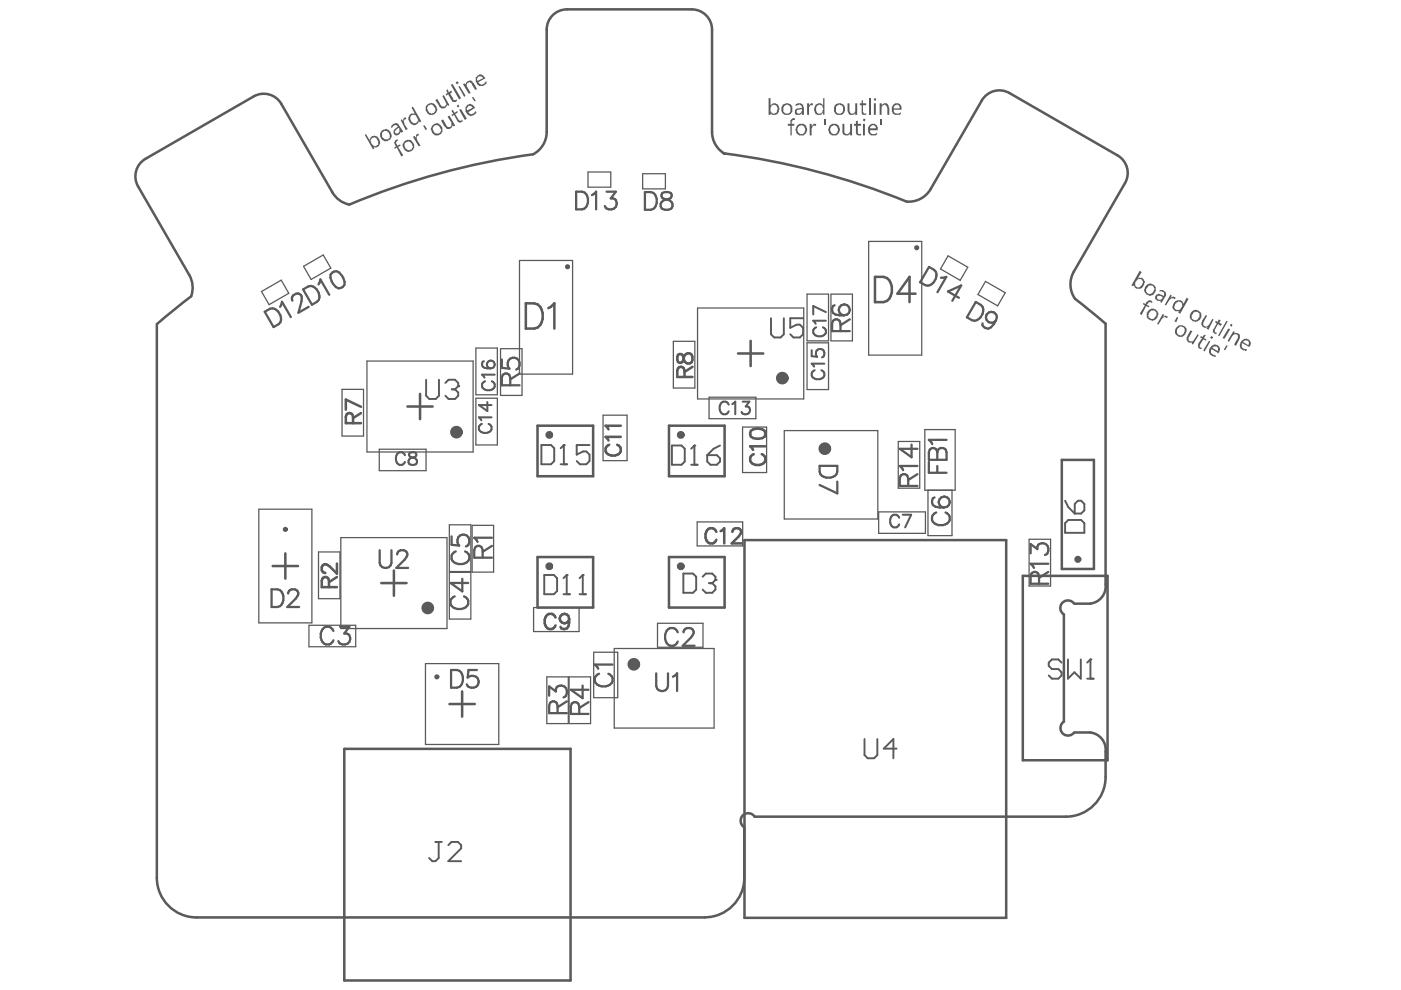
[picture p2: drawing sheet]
<svg xmlns="http://www.w3.org/2000/svg" width="297mm" height="210mm" viewBox="0 0 297 210" stroke-linecap="round" stroke-linejoin="round" font-family="sans-serif">
<path d="M214 19.7l23 13.3M208.2 21.3l-10.9 18.8M238.5 38.8l-10.8 18.8M225.6 130.3v22.7M227.9 155.3h3.3" fill="none" stroke="#5a5a5a" stroke-width=".54"/>
<circle cx="153.6" cy="32.6" r=".27" fill="#5a5a5a"/>
<g fill="none" stroke="#5a5a5a" stroke-width=".54">
<path d="M115.9 6.3v21.7M120.2 2h26.5M151 6.3v21.7M29.3 39.5l10.8 18.8M53.8 20.4l-23 13.3M59.6 22l10.9 18.8M33.3 68.7v117.4M234.4 68.6v55.3M227.8 128h3.4M234.4 159.4v5.3M157.8 175.3v10.8M160 173.2h66"/>
<path d="M41.7 194.5h107.7"/>
</g>
<g fill="#5a5a5a">
<path d="M171.1 21.9h.4v.5l.4-.5h.4v.4a.63 .63 0 0 0-.6 .1 .63 .63 0 0 0-.2 .7v1.3h-.4z"/>
<path d="M179.7 21.9h.4v1.6a.62 .62 0 0 0 .7 .6 .62 .62 0 0 0 .5-.7v-1.5h.4v2.5h-.4v-.5l-.1 .3-.4 .2a.73 .73 0 0 1-1-.5v-.2h-.1z"/>
<path d="M182.7 21.4l.3-.2v.7h.6v.4h-.6v1.5h.1v.3h.5v-.2v.5h-.1a.55 .55 0 0 1-.6-.1 .55 .55 0 0 1-.2-.5v-1.5h-.4v-.4h.4z"/>
<path d="M163.5 22.4v.3a.9 .9 0 0 0 .1 1.2l.4 .2a.96 .96 0 0 0 .9-1 .96 .96 0 0 0-.9-.9zM163 20.8h.4v1.5l.1-.1a.94 .94 0 0 1 1-.3 .94 .94 0 0 1 .6 .8 1.55 1.55 0 0 1-.5 1.7h-.3a.61 .61 0 0 1-.8-.3h-.1v.3h-.4z"/>
<path d="M166.2 22.4v.2a.92 .92 0 0 0 0 1.2 .92 .92 0 0 0 1.2 .1v-.1a.99 .99 0 0 0 .2-1 .99 .99 0 0 0-.8-.6zM165.9 22.2h.2a1.18 1.18 0 0 1 1.8 .2 1.24 1.24 0 0 1-.9 2h-.1a.99 .99 0 0 1-1.2-1.1v-.6z"/>
<path d="M168.9 23.4v.1a.36 .36 0 0 0 .1 .5 .36 .36 0 0 0 .4 .1 .73 .73 0 0 0 .6-1zM168.7 22.2a1.02 1.02 0 0 1 1.1-.3 1.02 1.02 0 0 1 .6 1v1.5h-.4v-.5a.99 .99 0 0 1-1.5 .2v-.2a.74 .74 0 0 1 .7-.9l.8-.1-.1-.6-.5-.1v.1l-.7 .1z"/>
<path d="M172.9 22.2l.5-.3h.7l.4 .4v-1.5h.3v3.6h-.3v-.5l-.2 .2a.7 .7 0 0 1-1 .3l-.4-.2-.3-.7v-.6zM173.2 22.4v.2a.92 .92 0 0 0-.1 1 .92 .92 0 0 0 .9 .5l.4-.3 .1-.5-.1-.7a.7 .7 0 0 0-1-.3z"/>
<path d="M177.2 22.6v.4a.8 .8 0 0 0 .8 1.1 .8 .8 0 0 0 .7-1.1 .72 .72 0 0 0-.4-.7 .72 .72 0 0 0-.8 .1zM177 22.3a1.34 1.34 0 0 1 2 .1 1.24 1.24 0 0 1 0 1.4 1.24 1.24 0 0 1-1.2 .6h-.1a1.02 1.02 0 0 1-.9-1.4z"/>
</g>
<path d="M184.4 20.8v3.6" fill="none" stroke="#5a5a5a" stroke-width=".41"/>
<g fill="#5a5a5a">
<path d="M186.5 21.9h.4v.4a.8 .8 0 0 1 .9-.4 .8 .8 0 0 1 .6 .8l.1 .2v1.5h-.4v-1.5l-.1-.2a.49 .49 0 0 0-.4-.4 .49 .49 0 0 0-.6 .3h-.1v1.8h-.4z"/>
<path d="M167.6 25.4h.1a.61 .61 0 0 1 .8-.2v.2a.59 .59 0 0 0-.6 .2 .59 .59 0 0 0 0 .7h.5v.4h-.5v2h-.3v-2h-.6v-.4h.6z"/>
<path d="M171.7 26.3h.4v.5l.4-.5h.5v.4a.55 .55 0 0 0-.8 .4l-.1 .1v1.5h-.4z"/>
<path d="M174.7 25.3h.4v1.1h-.4z"/>
<path d="M178.6 26.3h.4v1.5a.56 .56 0 0 0 .4 .6 .56 .56 0 0 0 .7-.4l.1-.1v-1.6h.5v2.4h-.5v-.4a.88 .88 0 0 1-1 .4 .88 .88 0 0 1-.6-.9z"/>
<path d="M181.5 25.7l.4-.1v.7h.7v.4h-.7v1.3a.37 .37 0 0 0 .2 .5 .37 .37 0 0 0 .5-.2v.4h-.2a.74 .74 0 0 1-.9-.7v-1.3h-.4v-.4h.4z"/>
<path d="M186.6 25.3h.4v1.1h-.4z"/>
<path d="M248.2 62.4l.2 .3-.2 .4 .5-.2 .6 .2-.3 .4a.61 .61 0 0 0-.6-.2 .61 .61 0 0 0-.5 .4l-.7 1.1-.3-.2z"/>
<path d="M255.7 66.8l.2 .1-.6 1.3a.63 .63 0 0 0 0 .9 .63 .63 0 0 0 .9-.1l.8-1.4 .3 .1-1.1 2.2-.4-.2 .3-.3h-.2a.85 .85 0 0 1-1-.2 .85 .85 0 0 1-.1-1z"/>
<path d="M257.6 68.3l.2-.3 .3 .3 .3-.6 .4 .2-.3 .5 .6 .3-.3 .4-.6-.4-.6 1.2v.6l.4 .1-.2 .3-.1-.2a.52 .52 0 0 1-.5-.6l.8-1.5z"/>
<path d="M260 68l.3 .2-1.8 3.1-.3-.2z"/>
<path d="M261.5 70.2l.3 .1-.1 .4a.83 .83 0 0 1 1 .2 .83 .83 0 0 1 0 1.1l-.6 1.3-.4-.2 .6-1.3a.63 .63 0 0 0-.2-1 .63 .63 0 0 0-.9 .5l-.6 1.2-.3-.3z"/>
<path d="M242.5 64.2l.4 .3 .1-.4h.1a.72 .72 0 0 1 1.3-.2l-.2 .4a.44 .44 0 0 0-.4-.2 .44 .44 0 0 0-.4 .2l-.3 .3 .6 .3-.2 .3-.5-.3-1 1.9-.4-.3 1.1-1.7-.4-.3z"/>
<path d="M246.5 66.5l.3 .3-.3 .4h.2a.55 .55 0 0 1 .9 0l-.2 .3-.3-.3-.6 .1-.9 1.5-.3-.1z"/>
<path d="M249.5 67.2l.3 .1-.4 1-.4-.1z"/>
<path d="M252.4 70.1l.4 .1-.7 1.2a.62 .62 0 0 0 .2 .9 .62 .62 0 0 0 .9-.3l.7-1.1 .3 .1-1.3 2.1-.2-.2 .1-.4v.1a.85 .85 0 0 1-1-.2 .85 .85 0 0 1-.1-1z"/>
<path d="M254.6 71.3l.4 .1 .3-.4h.4l-.4 .7 .5 .3-.1 .2-.6-.2-.7 1.1-.1 .4 .3 .2h.2l-.1 .3a.55 .55 0 0 1-.7-.7v-.4l.8-1.2-.4-.1z"/>
<path d="M260 73.2l.3 .1-.6 1-.2-.2z"/>
<path d="M84.9 25.4l.3-.1 .3 .4v-.5l.3-.3h.2l.2 .3-.2 .1a.54 .54 0 0 0-.4 .4 .54 .54 0 0 0 .2 .6l.6 1-.4 .3z"/>
<path d="M92.3 21.2l.4-.2 .7 1.2a.62 .62 0 0 0 .9 .4 .62 .62 0 0 0 .2-1l-.7-1.2 .3-.3 1.2 2.2-.3 .1-.2-.2a.84 .84 0 0 1-.6 .8 .84 .84 0 0 1-.9-.3z"/>
<path d="M94.6 19.2l.3-.3 .3 .7 .5-.4 .1 .4-.4 .3 .7 1.1v.2h.6l.1-.1 .1 .3h-.1a.61 .61 0 0 1-.6 .2 .61 .61 0 0 1-.5-.4l-.7-1.2-.4 .3-.1-.3 .4-.3z"/>
<path d="M95.6 18l.4-.2 1.7 3-.4 .3z"/>
<path d="M98.2 17.8l.4-.1 .1 .3 .1-.6 1-.4v.1l.4 .2 .9 1.6-.4 .1-.8-1.3a.58 .58 0 0 0-.8 0 .58 .58 0 0 0 0 .8l.7 1.2-.4 .2z"/>
<path d="M83.7 29.8l.6-.3 .1 .3-.4 .3v.4l.3 .4 .5-.3 .1 .3-.5 .3 1.1 1.7-.4 .3-1-1.9-.4 .3-.1-.3 .4-.3-.3-.3v-.2h-.1z"/>
<path d="M87.5 29l.4-.2 .3 .4a.73 .73 0 0 1 .4-.9l.3 .4a.64 .64 0 0 0-.6 .4 .64 .64 0 0 0 .2 .7l.7 1.1-.4 .1z"/>
<path d="M89.7 26.7l.3-.2 .5 .8-.2 .3z"/>
<path d="M93.5 25.6l.4-.3 .7 1.2a.61 .61 0 0 0 .9 .4 .61 .61 0 0 0 .2-.9l-.8-1.2 .4-.3 1.2 2.2-.4 .1-.1-.3v.2a.93 .93 0 0 1-1 .6h-.2l-.6-.5z"/>
<path d="M95.7 23.5l.3-.2 .4 .6 .5-.4 .2 .3-.6 .4 .7 1.1a.39 .39 0 0 0 .3 .3 .39 .39 0 0 0 .4-.2v-.1l.3 .4-.3 .1a.6 .6 0 0 1-1-.2l-.7-1.2-.4 .2-.1-.2 .4-.3z"/>
<path d="M100.1 20.7l.2-.2 .6 .9-.3 .1z"/>
<path d="M185.3 21l.4-.2 .1 .3h-.1v.3l-.4-.2zM185.3 21.9h.4v2.5h-.4z"/>
<path d="M189.5 22.6v.4h1.2l-.1-.7h-.3v-.1h-.3v.1h-.2zM189.4 22.2a1.02 1.02 0 0 1 1.1-.3 1.02 1.02 0 0 1 .6 1.1v.3h-1.6a.75 .75 0 0 0 .5 .8 .75 .75 0 0 0 .9-.3h.1v.4h-.1a1.17 1.17 0 0 1-1.4 0 1.17 1.17 0 0 1-.4-1.3z"/>
<path d="M169.2 26.9a.96 .96 0 0 0 0 1.1 .96 .96 0 0 0 1 .4 1 1 0 0 0 .5-1.1 1 1 0 0 0-.9-.8v.2h-.3zM168.9 26.7a1.51 1.51 0 0 1 1.9-.2v.2a1.24 1.24 0 0 1-.4 1.9v.1h-.9a1.25 1.25 0 0 1-.7-1.6z"/>
<path d="M176.2 26.9a.96 .96 0 0 0-.1 1.1 .96 .96 0 0 0 1 .4 1 1 0 0 0 .6-1.1 1 1 0 0 0-1-.8v.2h-.3zM175.9 26.7a1.51 1.51 0 0 1 1.9-.2v.2a1.24 1.24 0 0 1-.4 1.9v.1h-.3a1.25 1.25 0 0 1-1.5-1.5h.2z"/>
<path d="M183 25.3l.1-.1 .4 .1-.1 .4h-.3zM183 26.3h.4v2.4h-.4z"/>
<path d="M184.5 26.9v.3h1.2a.56 .56 0 0 0-.4-.7 .56 .56 0 0 0-.7 .4zM184.3 26.5h.2a.95 .95 0 0 1 1.1-.2 .95 .95 0 0 1 .5 1v.3h-1.6a.75 .75 0 0 0 .4 .9 .75 .75 0 0 0 .9-.3h.2v.4a1.36 1.36 0 0 1-1.9-.6v-1.1h.1z"/>
<path d="M241 59.4a1.25 1.25 0 0 0-.2 1.4h.2a.9 .9 0 0 0 1.2-.7 .64 .64 0 0 0-.2-.8 .64 .64 0 0 0-.9 .1zM241.6 57.4l.4 .3-.8 1.3 .2-.1a1.02 1.02 0 0 1 1.3 1.1h-.1a1.23 1.23 0 0 1-.6 1.1 1.23 1.23 0 0 1-1.3 0l-.3-.7-.1 .3-.4-.2z"/>
<path d="M243.4 60.7v.1a.79 .79 0 0 0-.4 .9 .79 .79 0 0 0 .8 .6h.3l.4-.5a.55 .55 0 0 0 0-1 .7 .7 0 0 0-1-.3zM242.9 60.7l.1-.2a1.2 1.2 0 0 1 1.4-.2 1.2 1.2 0 0 1 .6 1.3l-.1 .3a1.25 1.25 0 0 1-1.6 .7l-.3-.3a1 1 0 0 1-.1-1.5z"/>
<path d="M245.3 62.9a.59 .59 0 0 0 .4 .6 .59 .59 0 0 0 .7-.2l.1-.3-.5-.3h-.5zM245.7 61.8a.82 .82 0 0 1 1.2 0l.3 .2v.7l-.9 1.5-.3-.1 .1-.4a.78 .78 0 0 1-.9 0 .78 .78 0 0 1-.3-.8l.6-.6h.4l.9 .4a.55 .55 0 0 0-.4-.8v-.1z"/>
<path d="M248.9 64.2h.1a1 1 0 0 1 1-.6 1 1 0 0 1 .9 .9l.7-1.4 .4 .3-1.8 3.1-.4-.2 .3-.5-.2 .2a.98 .98 0 0 1-1-.3 .98 .98 0 0 1-.2-1.1zM249.1 64.5v.1a.72 .72 0 0 0 0 .9 .72 .72 0 0 0 .8 .2l.3-.1a1 1 0 0 0 .2-1.5 .58 .58 0 0 0-1 .2z"/>
<path d="M252.9 66.4l-.1 .3a.78 .78 0 0 0 .1 1 .78 .78 0 0 0 1.1-.1l.3-.4a.8 .8 0 0 0-.3-1 .8 .8 0 0 0-1.1 .2zM252.4 66.4h.1a1.13 1.13 0 0 1 1.9-.3 1.12 1.12 0 0 1-.2 1.8l-.3 .3a1.23 1.23 0 0 1-1.6-1.3z"/>
<path d="M260.8 68.8l.4-.1v.4l-.2 .1zM260.4 69.7l.4 .1-1.2 2-.4-.1z"/>
<path d="M263.6 72.4v.1l1 .7 .2-.1a.55 .55 0 0 0 0-.6 .55 .55 0 0 0-.6-.3l-.1-.1zM263 72.5h.1a1.05 1.05 0 0 1 1-.7 1.05 1.05 0 0 1 1 .6l.1 .1v.6l-.3 .5-1.5-.8-.1 .1a.85 .85 0 0 0 .2 .9 .85 .85 0 0 0 .9 .2l-.2 .4h-.2v-.1a1.03 1.03 0 0 1-1-.5 1.03 1.03 0 0 1 0-1.2z"/>
<path d="M243.5 66.4v.3a.55 .55 0 0 0 .5 .8v.1a.73 .73 0 0 0 .9-.4 .78 .78 0 0 0 0-1.3 .78 .78 0 0 0-1.2 .5zM243.5 65.7h.2a1.02 1.02 0 0 1 1.6 .3l.2 .1a1.27 1.27 0 0 1-.9 1.8l-.1 .1-.4-.1a.73 .73 0 0 1-.8-.6h-.2v-1h.2z"/>
<path d="M249.7 69.7a.86 .86 0 0 0 .3 1.3 .86 .86 0 0 0 1.2-.8v-.1a.76 .76 0 0 0-.5-.8 .76 .76 0 0 0-.9 .2zM249.3 69.5h.1a1.18 1.18 0 0 1 1.8-.2 1.18 1.18 0 0 1-.2 1.8 1.1 1.1 0 0 1-1.7-.4h-.2z"/>
<path d="M256.6 71.4l.3-.1a.29 .29 0 0 1 .3 .3 .29 .29 0 0 1-.4 .2zM256.3 72.2l.3 .2-1.2 2.1-.3-.2z"/>
<path d="M257 73.7l1.1 .7a.58 .58 0 0 0-.3-.9h-.5zM256.5 73.7l.3-.2a1.07 1.07 0 0 1 1.2-.4 1.07 1.07 0 0 1 .7 1.2l-.3 .7-1.5-1-.1 .1a.99 .99 0 0 0 1 1.3l-.1 .2h-.4v-.1a.73 .73 0 0 1-.8-.5l-.2-.2z"/>
<path d="M78.8 29.2l-.2 .7 .4 .8a.76 .76 0 0 0 .9 .1 .76 .76 0 0 0 .3-.9l-.3-.2a.62 .62 0 0 0-.9-.5zM77.3 28.6l.3-.2 .8 1.4v-.1a1 1 0 0 1 .9-.9 1 1 0 0 1 1 .6 1.19 1.19 0 0 1-.5 1.9l-.6-.1 .2 .2-.3 .3z"/>
<path d="M81 28.2v.2a.92 .92 0 0 0 .8 1.1v.2l.2-.2a.74 .74 0 0 0 .7-.5 .74 .74 0 0 0-.3-.8l-.3-.3a.72 .72 0 0 0-1.1 .3zM80.7 27.9l.3-.3a1.45 1.45 0 0 1 1.8 .3l.2 .8a1.24 1.24 0 0 1-1.3 1.2 1.24 1.24 0 0 1-1.1-1.5z"/>
<path d="M83.7 27.8a.43 .43 0 0 0 .3 .5 .43 .43 0 0 0 .5-.3h.2l-.2-.9zM83 26.5l.6-.2a.58 .58 0 0 1 .9 .2l1 1.4-.4 .3-.2-.3a.77 .77 0 0 1-.6 .8 .77 .77 0 0 1-.8-.5v-.6l.9-.8h-.1a.55 .55 0 0 0-1 0l-.3 .4-.1-.4z"/>
<path d="M87.3 22.9l.2-.3 1.8 3.1-.3 .3-.2-.4v.1a.98 .98 0 0 1-.9 .8 .98 .98 0 0 1-1-.7l-.2-.1a1.13 1.13 0 0 1 .7-1.6h.5zM87.1 24.5a1.1 1.1 0 0 0 .8 1.6 .68 .68 0 0 0 .7-.4 .68 .68 0 0 0-.1-.7l-.3-.4a.58 .58 0 0 0-.9-.1z"/>
<path d="M90.8 22.3l-.1 .3a1.07 1.07 0 0 0 .9 1.5l.3-.2a.86 .86 0 0 0 .1-1.3 .72 .72 0 0 0-1.1-.3zM90.4 22.3l.5-.3v-.1a1.39 1.39 0 0 1 1.5 .4 1.39 1.39 0 0 1 .2 1.5l-.2 .1a1.24 1.24 0 0 1-1.3 .4 1.24 1.24 0 0 1-.8-1z"/>
<path d="M96.7 17.4l.2-.1a.29 .29 0 0 1 .3 .3 .29 .29 0 0 1-.4 .2zM97.2 18.4l.3-.2 1.2 2.1-.3 .2z"/>
<path d="M101.3 16.3v.3h-.2l.2 .5 1.1-.5a.72 .72 0 0 0-1.1-.3zM100.9 16.3l.2-.1a.83 .83 0 0 1 .8-.4 .83 .83 0 0 1 .7 .5l.3 .3-1.5 .8a.77 .77 0 0 0 .8 .6 .77 .77 0 0 0 .7-.7l.2-.2 .1 .5-.1 .1a1.18 1.18 0 0 1-1.4 .5 1.18 1.18 0 0 1-.8-1.2z"/>
<path d="M85.8 30.5v.4a1.03 1.03 0 0 0 1.5 .8 1.08 1.08 0 0 0-.6-1.6l-.1-.2-.4 .2zM85.6 30.1a1.31 1.31 0 0 1 1.7-.2 1.31 1.31 0 0 1 .5 1.5h-.1a1.1 1.1 0 0 1-1.8 .6l-.3-.6h-.1v-.2a.65 .65 0 0 1 .1-1z"/>
<path d="M91.9 26.8v.1a.65 .65 0 0 0 .1 1 .76 .76 0 0 0 1.1 .4 .76 .76 0 0 0 .3-1.1 .93 .93 0 0 0-1-.7zM91.5 26.8h.1a1.01 1.01 0 0 1 1-.7 1.01 1.01 0 0 1 .9 .7 1.13 1.13 0 0 1 .3 1.2 1.13 1.13 0 0 1-1 .7 .61 .61 0 0 1-.8-.3l-.4-.2-.3-.7z"/>
<path d="M96.8 22.4l.3-.2 .2 .1-.1 .4h-.3zM97.3 23.3l.4-.2 1.3 2.1-.4 .2z"/>
<path d="M99 22.9l.1 .5 1.1-.5-.1-.2a.51 .51 0 0 0-.6-.2 .51 .51 0 0 0-.4 .4zM99 22.3l.1-.1a1.25 1.25 0 0 1 1.6 .7l-1.5 .9h.2a.66 .66 0 0 0 .6 .4 .66 .66 0 0 0 .6-.4l.3-.3a.55 .55 0 0 1-.4 .9 1.08 1.08 0 0 1-1.7-.6l-.1-.1v-1z"/>
</g>
<g fill="none" stroke="#5a5a5a" stroke-width=".54">
<path d="M120.2 2a4.3 4.3 0 0 0-4.3 4.3M146.7 2a4.3 4.3 0 0 1 4.3 4.3M214 19.7a4.3 4.3 0 0 0-5.8 1.6M30.8 33.7a4.3 4.3 0 0 0-1.5 5.8M53.8 20.4a4.3 4.3 0 0 1 5.8 1.6M113 32.7a154 154 0 0 0-39 10.7M115.9 28a5.4 5.4 0 0 1-2.9 4.7M151 28a5.4 5.4 0 0 0 2.6 4.6M153.4 32.5a154.1 154.1 0 0 1 38.8 10.2 5.4 5.4 0 0 0 5.1-2.6M237 33a4.3 4.3 0 0 1 1.5 5.8M40.1 58.3a5.4 5.4 0 0 1 .4 4.5l-7.2 5.9M70.5 40.8l1.2 1.5 1.1 .6 1.2 .5"/>
<path d="M185.5 58.7h1.8a2.24 2.24 0 0 1 1.8 2 3.2 3.2 0 0 1-1 3.1l-.8 .3h-1.8zM227.7 57.6a5 5 0 0 0 1.7 6.9l5 4.1M111.5 64.3h1.8a2.24 2.24 0 0 1 1.8 2.1 3.2 3.2 0 0 1-1.1 3l-.7 .3h-1.8zM116.3 65.3l.5-.2 .7-.8v5.4M143.8 75.2a1.21 1.21 0 0 0 .3 1.7l.6-.1 .1-.3a1.33 1.33 0 0 1 1.4-1.6l.3 .2a1.26 1.26 0 0 1-.3 2 1.03 1.03 0 0 1-1.2-1l-.2-.6a.65 .65 0 0 0-1-.3zM145.1 79.9v-1.4l-.1-.4a.74 .74 0 0 0-1.2 0l-.2 .4v1.4h3.2M146.8 77.8l-1.7 1.1M156.5 74.9h5.3M159.2 72.3v5.3M194.1 62.3h-3.8l2.5-3.6v5.4M74.9 89.7v-1.4l-.2-.4a.75 .75 0 0 0-1.2 0l-.2 .4v1.4h3.2M76.5 86.2l-3.2-1.5v2.2"/>
<path d="M76.5 87.6l-1.6 1.1M86.4 86.2h5.3M89.1 83.5v5.4M114 90.3h11.8v10.7h-11.8zM129.2 94.3a1.18 1.18 0 0 0-.8 1.3 1.18 1.18 0 0 0 1.2 1 1.41 1.41 0 0 0 1.6-.3 1.41 1.41 0 0 0 .3-1.5l-.6-.5M131.6 90.3h-3.2l.6 .7M131.6 92.6h-3.2l.6 .8M141.8 90.3h11.8v10.7h-11.8zM159.2 91.3a2.48 2.48 0 0 1 2.9 0 1.04 1.04 0 0 1-.4 1.6 2.66 2.66 0 0 1-2.5-.3l-.2-.5zM159.8 96.3a1.18 1.18 0 0 0-.8 1.3 1.18 1.18 0 0 0 1.3 1 1.41 1.41 0 0 0 1.5-.3 1.41 1.41 0 0 0 .3-1.5l-.6-.5M162.3 94.6h-3.3l.7 .8M225.1 97.5h6.8v23.1h-6.8z"/>
<path d="M60.5 117.3v5.4M71.4 119.5v2.1l-1.5-1.5a.97 .97 0 0 0-1.5-.2l-.2 1a.8 .8 0 0 0 .8 .6M114 118.1h11.8v10.7h-11.8zM141.8 118.1h11.8v10.7h-11.8zM151.9 112.8a1.18 1.18 0 0 0-1.4-.8 1.18 1.18 0 0 0-.9 1.2 1.41 1.41 0 0 0 .3 1.6 1.41 1.41 0 0 0 1.5 .3l.5-.6M152.8 112.6l.7-.6v3.2M155.3 112.8a.79 .79 0 0 1 .6-.8h.6a.78 .78 0 0 1 .5 1.2l-1.9 2h2.2M157.8 114.5h55.5v80.1h-55.5zM57.8 120h5.4M69.8 124.5v-1.4l-.2-.4a.74 .74 0 0 0-1.2 0l-.2 .4v1.4h3.2M71.4 122.3l-1.6 1.1M80.8 123.6h5.4"/>
<path d="M83.5 120.9v5.4M117.8 130.9a1.18 1.18 0 0 0-1.4-.7 1.18 1.18 0 0 0-.9 1.2 1.41 1.41 0 0 0 .3 1.5 1.41 1.41 0 0 0 1.5 .3l.5-.6M120.7 131.2l-.2 1.6a.93 .93 0 0 1-.8 .6 .93 .93 0 0 1-.9-.5M216.9 122.1h17.9v39.1h-17.9zM227.7 128a1.61 1.61 0 0 0-2.5-.2 1.61 1.61 0 0 0 .4 2.5M234.4 123.9a3.7 3.7 0 0 1-3.2 4.1M73 158.8h48v49.1h-48zM95.3 149.3h5.4M98 146.6v5.3M225.6 153a1.61 1.61 0 0 0-.3 2.5 1.61 1.61 0 0 0 2.5-.2M231.2 155.3a3.7 3.7 0 0 1 3.2 4.1M160 173.2a1.61 1.61 0 0 0-2.5-.4 1.61 1.61 0 0 0 .2 2.5"/>
<path d="M234.4 164.7a8.4 8.4 0 0 1-8.4 8.5M33.3 186.1a8.4 8.4 0 0 0 8.4 8.4M157.8 186.1a8.4 8.4 0 0 1-8.4 8.4"/>
<circle cx="119.7" cy="131.2" r="1"/>
</g>
<g fill="none" stroke="#5a5a5a" stroke-width=".27">
<path d="M124.7 36.5h4.8v3.2h-4.8zM136.3 36.8h4.8v3.2h-4.8zM64.4 56.5l4.1-2.4 1.6 2.7-4.1 2.5zM110.1 55.2h11.3v24.1h-11.3zM184.2 51.2h11.2v24.1h-11.2zM201 54.2l4.2 2.5-1.6 2.7-4.2-2.4zM208.9 59.7l4.2 2.4-1.6 2.8-4.2-2.5zM55.4 61.8l4.2-2.4 1.6 2.8-4.1 2.4zM77.8 76.6h22.5v19.2h-22.5zM100.9 73.8h4.6v9.9h-4.6zM106.1 73.9h4.6v9.9h-4.6zM142.8 72.4h4.5v9.9h-4.5z"/>
<path d="M147.9 65.3h22.5v19.3h-22.5zM171.1 62.4h4.6v9.9h-4.6zM171.1 72.7h4.6v9.9h-4.6zM176.2 62.4h4.5v9.9h-4.5zM72.5 82.6h4.6v9.9h-4.6zM80.4 95.2h9.9v4.6h-9.9zM100.9 84.4h4.6v9.9h-4.6zM127.9 88h5.1v9.7h-5.1zM150.3 84.2h10v4.6h-10zM157.4 90.6h5.1v9.6h-5.1zM166.3 91.3h19.8v18.7h-19.8zM190.4 93.6h4.6v9.9h-4.6z"/>
<path d="M196.1 91.1h6.4v12.8h-6.4zM54.9 108h11.2v24.1h-11.2zM67.5 117h4.6v9.9h-4.6zM72.3 114h22.5v19.3h-22.5zM95.3 111.3h4.5v9.9h-4.5zM100.1 111.4h4.6v9.9h-4.6zM147.8 110.7h9.7v5.1h-9.7zM186.3 108.5h9.9v4.6h-9.9zM196.7 103.9v9.7h5.1v-9.7M218.2 114.3h4.5v9.9h-4.5zM65.5 132.6h9.9v4.5h-9.9zM95.3 121.4h4.5v9.9h-4.5z"/>
<path d="M113.1 128.8h9.7v5.1h-9.7zM125.9 138.3h5.1v9.6h-5.1zM130.2 137.5h21.2v16.9h-21.2zM139.4 132.1h9.6v5.1h-9.6zM90.2 140.7h15.5v17.1h-15.5zM115.9 143.5h4.6v9.9h-4.6zM120.7 143.5h4.5v9.9h-4.5z"/>
</g>
<g fill="none" stroke="#5a5a5a" stroke-width=".43">
<path d="M102.6 76.6a.79 .79 0 0 0-.3 1.1l.4 .3 1.3 .1M104.9 79.4h-2.7l.5 .7M172.1 74.2v1.3l1.1 .2a.95 .95 0 0 1 0-1.5 .95 .95 0 0 1 1.4 .2 .95 .95 0 0 1-.3 1.4M172.7 78.5a.98 .98 0 0 0-.6 1.1 .98 .98 0 0 0 1 .8 1.17 1.17 0 0 0 1.3-.2 1.17 1.17 0 0 0 .2-1.3l-.5-.4M173.1 69.4a.98 .98 0 0 0-.7 1.1 .98 .98 0 0 0 1 .8 1.17 1.17 0 0 0 1.3-.2 1.17 1.17 0 0 0 .3-1.3l-.5-.4M174.8 77.1h-2.7l.5 .6M175.1 66.2l-2.7-1.3v1.8M175.1 68h-2.7l.5 .6M85.9 96.5a.99 .99 0 0 0-1.2-.6 .99 .99 0 0 0-.8 1 1.17 1.17 0 0 0 .3 1.3 1.17 1.17 0 0 0 1.3 .2l.4-.5M86.9 96a.54 .54 0 0 0 .2 .9 1.11 1.11 0 0 1 1.3 1.2 .93 .93 0 0 1-1.1 .5 .93 .93 0 0 1-.7-.9 1.23 1.23 0 0 1 1.3-.8 .54 .54 0 0 0 .2-.9l-.3-.1zM102.2 89.9a.98 .98 0 0 0-.7 1.1 .98 .98 0 0 0 1.1 .8 1.17 1.17 0 0 0 1.2-.3 1.17 1.17 0 0 0 .3-1.2l-.5-.4M102.8 80.8a.98 .98 0 0 0-.6 1.2 .98 .98 0 0 0 1 .7 1.17 1.17 0 0 0 1.3-.2 1.17 1.17 0 0 0 .3-1.3l-.6-.4"/>
<path d="M103.3 85.2v2l-1.8-1.3h2.7M104.2 88.5h-2.7l.5 .6M154.5 85.8a.99 .99 0 0 0-1.1-.6 .99 .99 0 0 0-.8 1 1.17 1.17 0 0 0 .2 1.3 1.17 1.17 0 0 0 1.3 .2l.4-.5M155.3 85.7l.6-.5v2.6M157.5 85.2h1.4l-.8 1a.86 .86 0 0 1 .9 1 .86 .86 0 0 1-1.1 .6l-.4-.1-.3-.4M190.6 109.8a.99 .99 0 0 0-1.1-.7 .99 .99 0 0 0-.8 1.1 1.17 1.17 0 0 0 .3 1.2 1.17 1.17 0 0 0 1.3 .3l.3-.5M191.4 109.1h1.8l-1.3 2.7"/>
<circle cx="104.1" cy="77.3" r=".83"/>
</g>
<g fill="none" stroke="#5a5a5a" stroke-width=".48">
<path d="M70.5 57.8l.3-.2a1.72 1.72 0 0 1 2 1.3l.3 .9a1.15 1.15 0 0 1-.6 1.2 1.15 1.15 0 0 1-1.3-.1 3.1 3.1 0 0 1-1.1-2.7zM122.2 40.6h1.2a2.04 2.04 0 0 1 .9 3.3l-.4 .3-.5 .2h-1.2zM125.5 41.4l.9-.8v3.8M128.6 40.6h2l-1.1 1.5a1.2 1.2 0 0 1 1.3 1.4 1.2 1.2 0 0 1-1.7 .9l-.5-.2-.4-.5M136.7 40.7h1.3a2.05 2.05 0 0 1 .9 3.2l-.4 .4-.5 .2h-1.3zM140.4 40.9a.76 .76 0 0 0 .4 1.3 1.73 1.73 0 0 1 1.8 1 .97 .97 0 0 1-.9 1.3h-.7a1.07 1.07 0 0 1-1-1.2 1.07 1.07 0 0 1 1.1-1l.8-.1a.76 .76 0 0 0 .3-1.3l-.5-.2zM197 56.6l1 .6a2.05 2.05 0 0 1-.8 3.2l-.5 .2-.5-.1-1.1-.7zM199.5 58.9l1.1-.2-1.8 3.3M56.1 66.1l1.1-.6a2.05 2.05 0 0 1 2.4 2.3l-.1 .5-.4 .4-1.1 .7zM59.4 65.1l.4-1.1 1.9 3.2M62 63.7a.93 .93 0 0 1 .2-1.1l.6-.3a.92 .92 0 0 1 1.2 .9l-.7 3.1 2.1-1.2M64.3 61.4l1-.7a2.05 2.05 0 0 1 2.4 2.4l-.1 .5-.4 .4-1.1 .6z"/>
<path d="M67.5 60.3l.4-1.1 1.9 3.3M106.4 76.2v1.8l1.6 .2a1.32 1.32 0 0 1 0-2 1.32 1.32 0 0 1 2 .2 1.32 1.32 0 0 1-.6 2M110.2 79.2l-2 1.2M177 64.7a1.1 1.1 0 0 0-.4 1.6l.5 .4 1.8 .2M178.2 70.2v-1.6l-.2-.5a.87 .87 0 0 0-1.4 0l-.2 .5v1.6h3.8M180.2 67.7l-2 1.3M203.3 63.1l-2.3-1.3 2.8-1.3-1.9 3.3M206.9 64l1.1 .7a2.04 2.04 0 0 1-.9 3.2l-.5 .1-.5-.1-1.1-.6zM211.2 67.9l-1.1 1.5a1.09 1.09 0 0 1-1.1 .2 1.09 1.09 0 0 1-.7-1M108.2 81.7v-1.6l-.2-.6a.87 .87 0 0 0-1.4 0l-.2 .6v1.6h3.8M193.3 94.3v2.6l-2.5-1.7h3.7M194.5 98.8h-3.7l.7 .9"/>
<path d="M196.9 97.9v2.3h3.8M197.3 95.2a.85 .85 0 0 1 1.2 .2l.2 .5a.98 .98 0 0 1 1-.9 .98 .98 0 0 1 1 .9v1.6h-3.8v-1.6zM198.7 95.9v1.6M198.7 98.8v1.4M200.7 93.3h-3.8l.8 .9M95.7 113.7v1.8l1.7 .2a1.32 1.32 0 0 1-.1-2 1.32 1.32 0 0 1 2 .2 1.32 1.32 0 0 1-.5 2M96.6 116.9a1.38 1.38 0 0 0-.9 1.6 1.38 1.38 0 0 0 1.5 1.1 1.72 1.72 0 0 0 2.3-1.8l-.5-.7-.4-.2M102.3 118.2v-1.6l-.1-.5a.87 .87 0 0 0-1.5 0l-.2 .5v1.6h3.8M104.3 115.7l-2 1.3M104.3 114h-3.8l.8 .9M192.6 103v-1.6l-.2-.5a.87 .87 0 0 0-1.5 0l-.1 .5v1.6h3.7M194.5 100.5l-1.9 1.3"/>
<path d="M198.1 105.5a1.1 1.1 0 0 0-.3 1.6l.5 .3 1.8 .2M198.5 108.7a1.38 1.38 0 0 0-.9 1.5 1.38 1.38 0 0 0 1.4 1.1 1.72 1.72 0 0 0 2.4-1.7l-.2-.4-.7-.5M218.5 117.3v-1.9l1.4 1a1.2 1.2 0 0 1 1.4-1.2 1.2 1.2 0 0 1 1 1.6l-.2 .5-.6 .4M222.3 119.5h-3.8l.7 .9M70.7 133.8a1.38 1.38 0 0 0-1.6-.9 1.38 1.38 0 0 0-1.1 1.4 1.72 1.72 0 0 0 1.8 2.3l.4-.1 .5-.7M72.1 132.9h2l-1.1 1.4a1.2 1.2 0 0 1 1.3 1.4 1.2 1.2 0 0 1-1.7 .9l-.5-.1-.4-.6M96.4 126.4a1.38 1.38 0 0 0-.9 1.6 1.38 1.38 0 0 0 1.4 1.1 1.72 1.72 0 0 0 2.4-1.8l-.2-.3-.7-.6M98 122.7v2.7l-2.5-1.8h3.8M143.7 134.1a1.38 1.38 0 0 0-1.6-.9 1.38 1.38 0 0 0-1.1 1.4 1.72 1.72 0 0 0 1.8 2.3l.4-.2 .5-.7M144.9 134.1a.93 .93 0 0 1 .7-.9h.8a.92 .92 0 0 1 .5 1.4l-2.1 2.3h2.5M220.3 123.8v-1.6l-.2-.6a.87 .87 0 0 0-1.4 0l-.2 .6v1.6h3.8M222.3 121.3l-2 1.2"/>
<path d="M116.4 147.5v-2l1.5 1.1a1.2 1.2 0 0 1 1.3-1.3 1.2 1.2 0 0 1 1 1.7l-.2 .5-.5 .4M118.2 151.2v-1.6l-.2-.5a.87 .87 0 0 0-1.4 0l-.2 .5v1.6h3.8M120.2 148.7l-2 1.3M122.8 151.4v-1.6l-.2-.6a.87 .87 0 0 0-1.4 0l-.2 .6v1.6h3.8M123.5 145.4v2.6l-2.5-1.8h3.8M124.8 148.9l-2 1.2M127 142.9a1.38 1.38 0 0 0-.9 1.5 1.38 1.38 0 0 0 1.4 1.1 1.72 1.72 0 0 0 2.4-1.8l-.2-.3-.7-.5M129.9 140.9h-3.8l.7 .9M139.1 142.8v2.6a1.26 1.26 0 0 0 1.3 1.1 1.26 1.26 0 0 0 1.2-1.1v-2.6M142.7 143.5l.9-.7v3.7"/>
<circle cx="179" cy="65.7" r="1.16"/>
<circle cx="210.2" cy="67.3" r="1.16"/>
<circle cx="200.2" cy="106.4" r="1.16"/>
</g>
<path d="M163.5 67.5v3.4l.6 .7h1.4l.7-.7v-3.4M170.3 67.5h-2.8v2l1.4-.7h.7l.7 .7v1.4l-.7 .7h-1.4l-.7-.7M90.3 80.5v3.4l.7 .7h1.4l.7-.7v-3.4M94.4 81.2l.7-.7h1.4l.7 .7v.7M225.8 110.9l.7-.7h2.7l.7 .7v2.1h-4.1zM225.8 106.2l.7 1.3 1.4 1.4M227.9 106.8l.6-.6h.7l.7 .6v1.4l-.7 .7h-1.3z" fill="none" stroke="#5a5a5a" stroke-width=".41"/>
<circle cx="97.2" cy="81.9" r=".2" fill="#5a5a5a"/>
<path d="M95.8 82.6h.7M96.5 82.6l.7 .6v.7l-.7 .7h-1.4l-.7-.7M97.2 81.9l-.7 .7M144.9 121.6h2l.7 .7v2.7l-.7 .7h-2zM149 122.3l.6-.7h1.4l.7 .7v.7M183.3 156.7v3.4l.7 .7h1.3l.7-.7v-3.4M190.1 158.7h-2.7l2-2v4.1" fill="none" stroke="#5a5a5a" stroke-width=".41"/>
<path d="M173.8 98.8h3.7v1.2a2.05 2.05 0 0 1-3.2 .9l-.4-.3-.1-.6zM80.5 116.7v2.6a1.26 1.26 0 0 0 1.2 1.1 1.26 1.26 0 0 0 1.3-1.1v-2.6M84.2 117.6a.93 .93 0 0 1 .7-.9h.7a.92 .92 0 0 1 .6 1.4l-2.2 2.3h2.5M177.5 102.1v2.5l-3.7-1.8M57.6 125h1.2a2.05 2.05 0 0 1 .9 3.2l-.3 .3-.6 .2h-1.2zM61.1 125.8a.93 .93 0 0 1 .7-.8h.7a.92 .92 0 0 1 .6 1.4l-2.2 2.3h2.5M95.6 142.1h1.3a2.04 2.04 0 0 1 .9 3.2l-.4 .3-.5 .2h-1.3zM101.1 142.1h-1.8l-.1 1.6a1.33 1.33 0 0 1 2-.1 1.33 1.33 0 0 1-.3 2 1.33 1.33 0 0 1-1.9-.5" fill="none" stroke="#5a5a5a" stroke-width=".48"/>
<circle cx="151.7" cy="123" r=".2" fill="#5a5a5a"/>
<path d="M115.4 121.9h2l.7 .7v2.7l-.7 .7h-2zM119.5 126h1.3M120.2 121.9v4.1M150.3 123.6h.7M151 123.6l.7 .7v.7l-.7 .7h-1.4l-.6-.7M151.7 123l-.7 .6" fill="none" stroke="#5a5a5a" stroke-width=".41"/>
<circle cx="120.2" cy="121.9" r=".2" fill="#5a5a5a"/>
<path d="M120.2 121.9l-.7 .7M122.9 126h1.3M123.6 121.9v4.1" fill="none" stroke="#5a5a5a" stroke-width=".41"/>
<circle cx="123.6" cy="121.9" r=".2" fill="#5a5a5a"/>
<path d="M114.8 94.4h2l.7 .6v2.8l-.7 .6h-2zM118.9 98.4h1.3M119.5 94.4v4M123.6 121.9l-.7 .7" fill="none" stroke="#5a5a5a" stroke-width=".41"/>
<circle cx="119.5" cy="94.4" r=".2" fill="#5a5a5a"/>
<path d="M119.5 94.4l-.6 .6M125 94.4h-2.7v2l1.3-.7h.7l.7 .7v1.4l-.7 .6h-1.3l-.7-.6M142.5 94.5h2l.7 .6v2.8l-.7 .6h-2zM146.5 98.5h1.4M147.2 94.5v4" fill="none" stroke="#5a5a5a" stroke-width=".41"/>
<circle cx="147.2" cy="94.5" r=".2" fill="#5a5a5a"/>
<path d="M147.2 94.5l-.7 .6M149.9 96.5h2.1l.7 .7v.7l-.7 .6h-1.4l-.7-.6zM152.7 94.5l-1.4 .6-1.4 1.4M226.4 139.8v4.1l1.4-1.4 1.4 1.4v-4.1M231.2 139.8v4.1M225.1 140.5l-.7-.7h-1.4l-.7 .7v.7l.7 .7h1.4l.7 .6v.7l-.7 .7h-1.4l-.7-.7M230.5 143.9h1.4" fill="none" stroke="#5a5a5a" stroke-width=".41"/>
<circle cx="231.2" cy="139.8" r=".2" fill="#5a5a5a"/>
<path d="M231.2 139.8l-.7 .7M92.3 178.5h1.4M93 178.5v3.4l-.7 .7h-.6l-.7-.7M95.1 179.2l.6-.7h1.4l.7 .7v.7l-2.7 2.7h2.7" fill="none" stroke="#5a5a5a" stroke-width=".41"/>
<g fill="none" stroke="#5a5a5a" stroke-width=".54">
<circle cx="120.3" cy="56.6" r=".27"/>
<circle cx="194.4" cy="52.5" r=".27"/>
<circle cx="60.5" cy="112.2" r=".27"/>
<circle cx="92.6" cy="143.5" r=".27"/>
</g>
<g fill="none" stroke="#5a5a5a" stroke-width="1.3">
<circle cx="96.8" cy="91.6" r=".67"/>
<circle cx="165.9" cy="80.2" r=".67"/>
<circle cx="174.9" cy="95.1" r=".67"/>
<circle cx="90.7" cy="128.9" r=".67"/>
<circle cx="134.4" cy="140.8" r=".67"/>
</g>
<circle cx="228.5" cy="118.6" r=".41" fill="none" stroke="#5a5a5a" stroke-width=".68"/>
<g fill="none" stroke="#5a5a5a" stroke-width="1.4">
<circle cx="116.5" cy="92.2" r=".14"/>
<circle cx="144.3" cy="92.2" r=".14"/>
<circle cx="116.5" cy="120.1" r=".14"/>
<circle cx="144.3" cy="120.1" r=".14"/>
</g>
</svg>
